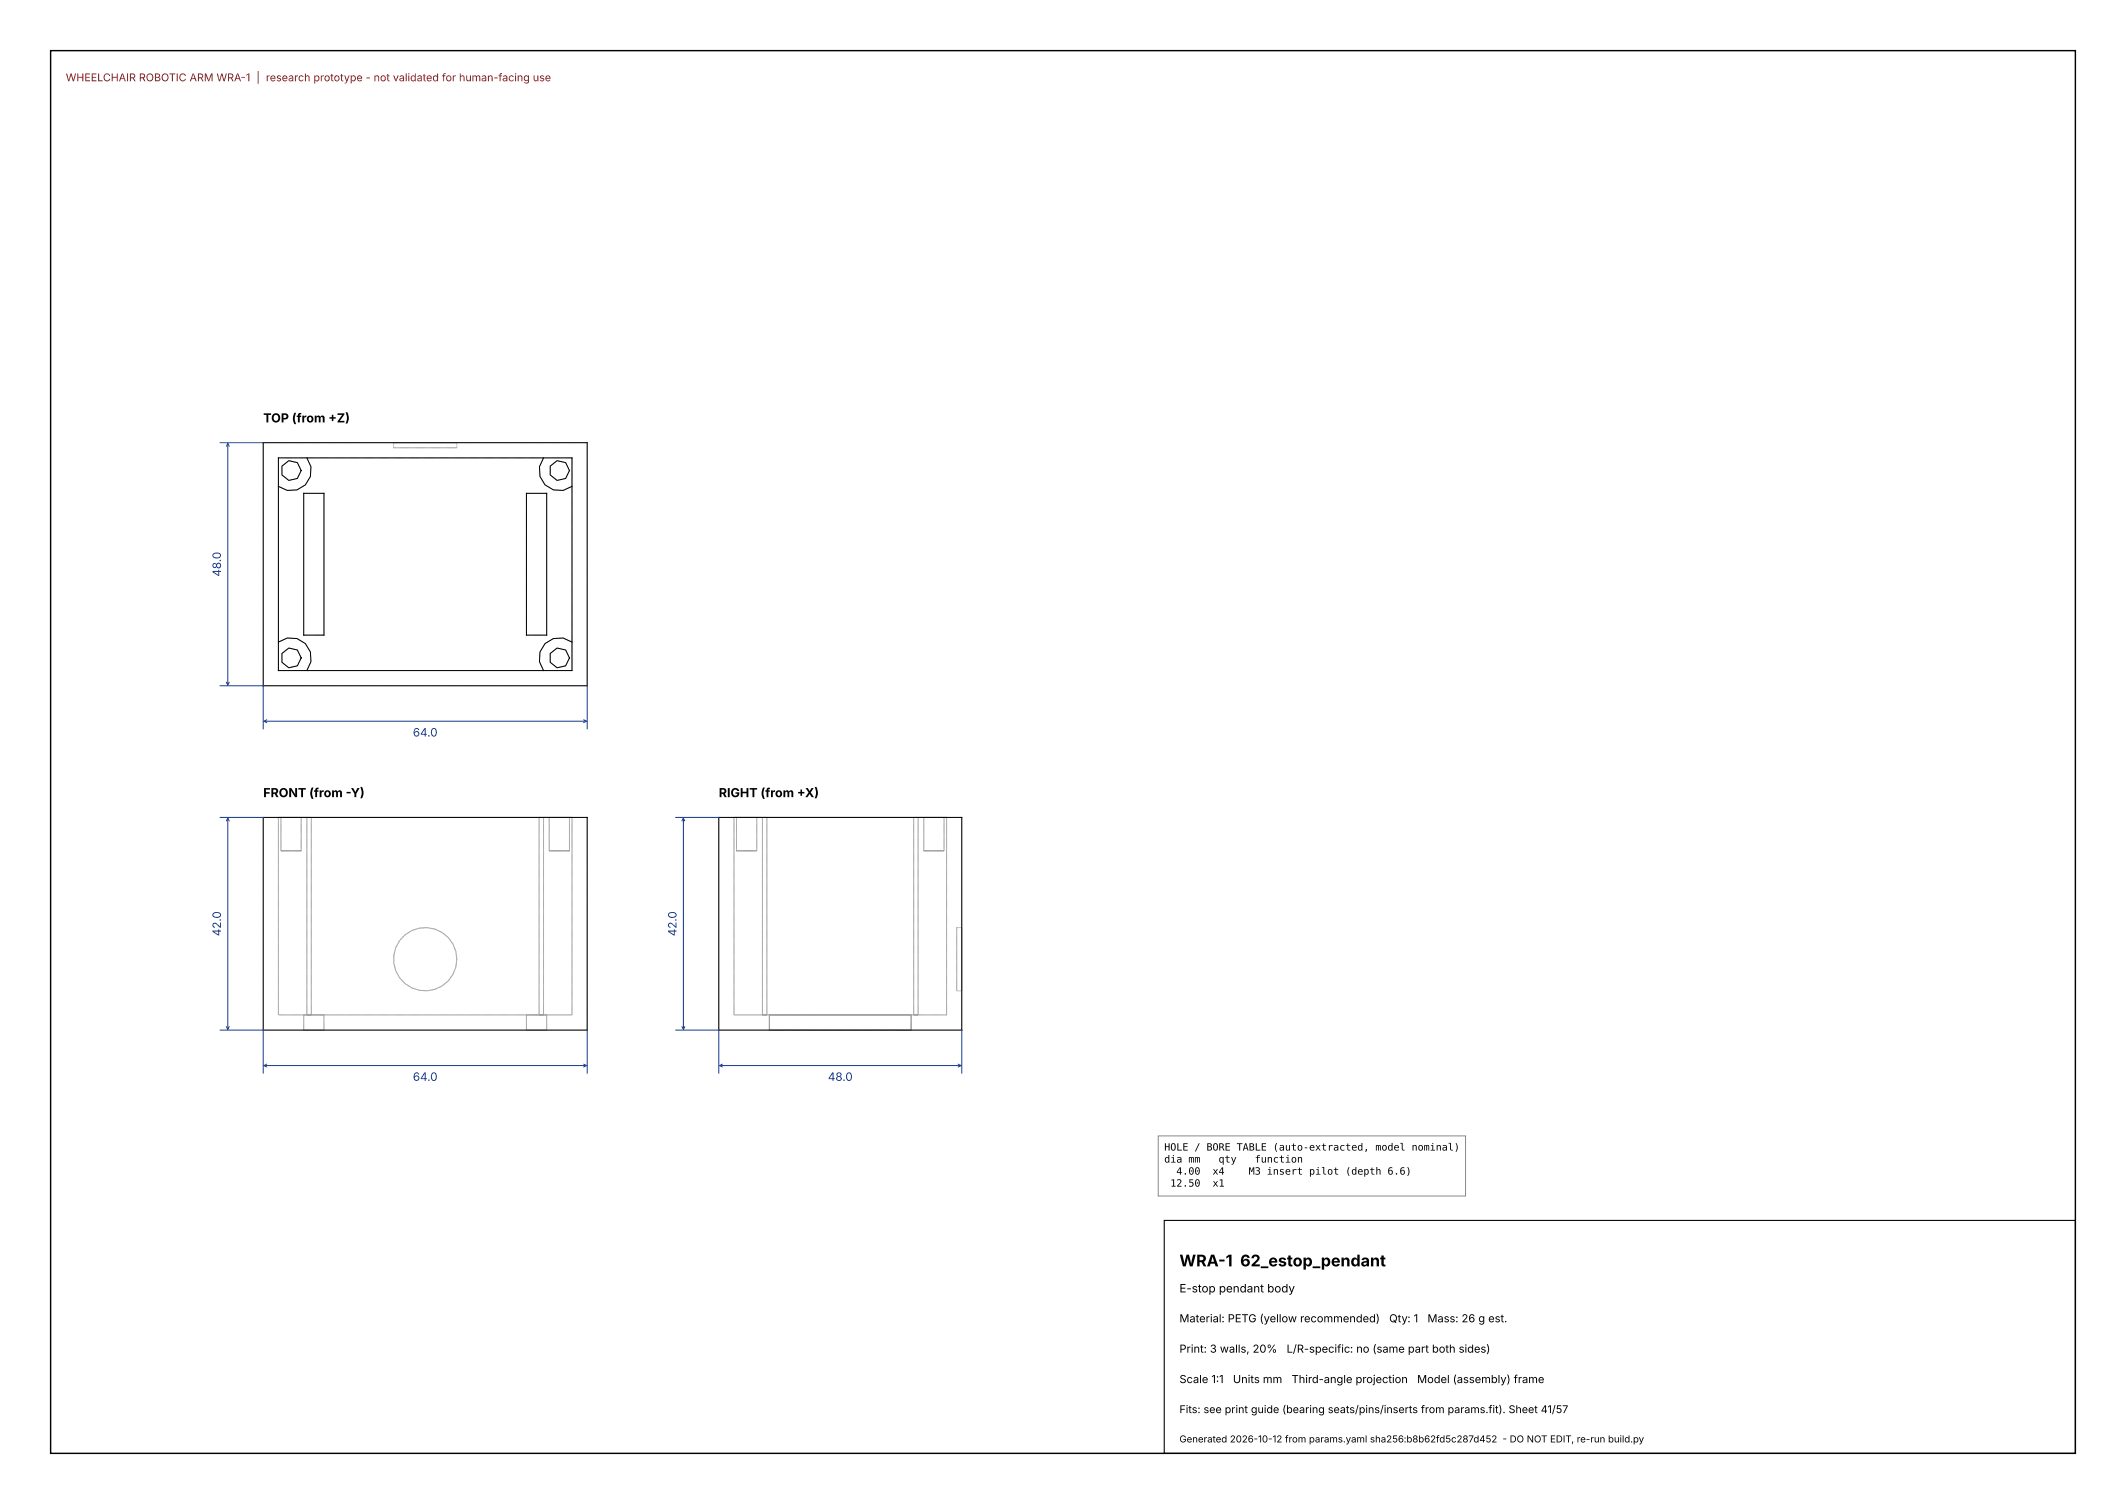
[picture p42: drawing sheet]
<svg xmlns="http://www.w3.org/2000/svg" width="420mm" height="297mm" viewBox="0 0 420 297" stroke-linecap="round" stroke-linejoin="round" font-family="sans-serif">
<defs><g id="words">
<text font-size="3.2" x="233" y="250.1">WRA-1 62_estop_pendant</text>
<g font-size="2.5">
<text x="52" y="83.4">TOP (from +Z)</text>
<text x="52" y="157.4">FRONT (from -Y)</text>
<text x="142" y="157.4">RIGHT (from +X)</text>
</g>
<g font-size="2.3" fill="#1a3b8a">
<text x="43.6" y="113.9" transform="rotate(-90 43.6 113.9)">48.0</text>
<text x="81.6" y="145.4">64.0</text>
<text x="43.6" y="184.9" transform="rotate(-90 43.6 184.9)">42.0</text>
<text x="133.6" y="184.9" transform="rotate(-90 133.6 184.9)">42.0</text>
<text x="81.6" y="213.4">64.0</text>
<text x="163.6" y="213.4">48.0</text>
</g>
<text font-size="2.3" x="233" y="255.2">E-stop pendant body</text>
<g font-size="2.2">
<text x="233" y="261.1">Material: PETG (yellow recommended)</text>
<text x="274.4" y="261.1">Qty: 1</text>
<text x="282" y="261.1">Mass: 26 g est.</text>
<text x="233" y="267.1">Print: 3 walls, 20%</text>
<text x="254.2" y="267.1">L/R-specific: no (same part both sides)</text>
<text x="233" y="273.1">Scale 1:1</text>
<text x="243.6" y="273.1">Units mm</text>
<text x="255.2" y="273.1">Third-angle projection</text>
<text x="280" y="273.1">Model (assembly) frame</text>
</g>
<text font-size="2.1" fill="#a01010" x="13" y="16.1">WHEELCHAIR ROBOTIC ARM WRA-1 | research prototype - not validated for human-facing use</text>
<text font-size="2.1" x="233" y="279.1">Fits: see print guide (bearing seats/pins/inserts from params.fit). Sheet 41/57</text>
<g font-size="2">
<text x="230" y="227.2">HOLE / BORE TABLE (auto-extracted, model nominal)</text>
<text x="230" y="229.6">dia mm</text>
<text x="232.4" y="232">4.00</text>
<text x="239.5" y="232">x4</text>
<text x="240.7" y="229.6">qty</text>
<text x="246.7" y="232">M3 insert pilot (depth 6.6)</text>
<text x="247.9" y="229.6">function</text>
<text x="231.2" y="234.3">12.50</text>
<text x="239.5" y="234.3">x1</text>
</g>
<text font-size="1.9" x="233" y="284.8">Generated 2026-10-12 from params.yaml sha256:b8b62fd5c287d452 - DO NOT EDIT, re-run build.py</text>
</g></defs>
<path d="M10 10h400v277h-400z" fill="none" stroke="#000" stroke-width=".28"/>
<path d="M230 241h180v46h-180z" fill="none" stroke="#000" stroke-width=".21"/>
<g fill="none" stroke="#9a9a9a" stroke-width=".2">
<path d="M52 87.4h64v48h-64zM55 90.4h58v42h-58zM55.7 92.1l1.4-1.1 1.6 .4 .8 1.5-.8 1.6-1.6 .4-1.4-1.1zM60 97.4h4v28h-4zM60.6 90.4a4 4 0 0 1-.3 5.3 4 4 0 0 1-5.3 .3M77.8 87.4h12.4v1h-12.4zM104 97.4h4v28h-4zM107.4 90.4a4 4 0 0 0 .3 5.3 4 4 0 0 0 5.3 .3M108.7 92.1l1.4-1.1 1.6 .4 .8 1.5-.8 1.6-1.6 .4-1.4-1.1zM55 126.8a4 4 0 0 1 5.3 .3 4 4 0 0 1 .3 5.3M55.7 129.1l1.4-1.1 1.6 .4 .8 1.5-.8 1.6-1.6 .4-1.4-1.1zM108.7 129.1l1.4-1.1 1.6 .4 .8 1.5-.8 1.6-1.6 .4-1.4-1.1z"/>
<path d="M113 126.8a4 4 0 0 0-5.3 .3 4 4 0 0 0-.3 5.3M52 161.4h64v42h-64zM55 161.4v39h6.5M55.5 161.4h4v6.6h-4zM60.6 161.4h.9M60.6 161.4h-5.6h6.5M60.6 161.4v39h.9M61.5 161.4v39M106.5 161.4h6.5h-5.6M106.5 161.4h.9M106.5 161.4v39M107.4 161.4v39h-.9"/>
<path d="M108.5 161.4h4v6.6h-4zM113 161.4v39h-6.5M142 161.4h48v42h-48zM145 161.4v39h6.5M145.5 161.4h4M145.5 168h4M145.5 161.4v6.6M149.5 161.4v6.6M150.6 161.4h-5.6h6.5M150.6 161.4h.9M150.6 161.4v39M151.5 161.4v39"/>
<path d="M180.5 161.4h6.5h-5.6M180.5 161.4h.9M180.5 161.4v39M181.4 161.4v39M182.5 161.4h4M182.5 168h4M182.5 161.4v6.6M186.5 161.4v6.6M187 161.4v39h-6.5M189 183.2v12.5M189 195.7h1M189 183.2h1"/>
<path d="M190 183.2v12.5M60 203.4v-3h48v3M64 200.4v3M104 200.4v3M150.6 200.4h.9M150.6 200.4h30.8M152 200.4v3M180 200.4v3M180.5 200.4h.9"/>
<circle cx="84" cy="189.4" r="6.3"/>
</g>
<g fill="none" stroke="#000" stroke-width=".2">
<path d="M52 87.4h64v48h-64zM55 90.4h58v42h-58zM55.7 92.1l1.4-1.1 1.6 .4 .8 1.5-.8 1.6-1.6 .4-1.4-1.1zM60 97.4h4v28h-4zM60.6 90.4a4 4 0 0 1-.3 5.3 4 4 0 0 1-5.3 .3M104 97.4h4v28h-4zM107.4 90.4a4 4 0 0 0 .3 5.3 4 4 0 0 0 5.3 .3M108.7 92.1l1.4-1.1 1.6 .4 .8 1.5-.8 1.6-1.6 .4-1.4-1.1zM55 126.8a4 4 0 0 1 5.3 .3 4 4 0 0 1 .3 5.3M55.7 129.1l1.4-1.1 1.6 .4 .8 1.5-.8 1.6-1.6 .4-1.4-1.1zM108.7 129.1l1.4-1.1 1.6 .4 .8 1.5-.8 1.6-1.6 .4-1.4-1.1zM113 126.8a4 4 0 0 0-5.3 .3 4 4 0 0 0-.3 5.3"/>
<path d="M52 161.4h64v42h-64zM142 161.4h48v42h-48z"/>
</g>
<g fill="none" stroke="#1a3b8a" stroke-width=".2">
<path d="M43.5 87.4h8.5M44.7 88.1l.3-.5 .3 .5M45 87.6v47.7M43.5 135.4h8.5v8.5M44.7 134.7l.3 .6 .3-.6M116 135.4v8.5M52.1 142.4h63.8M52.7 142.1l-.6 .3 .6 .3M115.3 142.1l.6 .3-.6 .3M43.5 161.4h8.5M44.7 162.1l.3-.5 .3 .5M45 161.6v41.7"/>
<path d="M133.5 161.4h8.5M134.7 162.1l.3-.5 .3 .5M135 161.6v41.7M43.5 203.4h8.5v8.5M44.7 202.7l.3 .6 .3-.6M52.1 210.4h63.8M52.7 210.1l-.6 .3 .6 .3M115.3 210.1l.6 .3-.6 .3M116 203.4v8.5M133.5 203.4h8.5v8.5M134.7 202.7l.3 .6 .3-.6M142.1 210.4h47.8"/>
<path d="M142.7 210.1l-.6 .3 .6 .3M189.3 210.1l.6 .3-.6 .3M190 203.4v8.5"/>
</g>
<path d="M228.8 224.3h60.7v11.9h-60.7z" fill="#fff" stroke="#888" stroke-width=".2"/>
<use href="#words"/>
</svg>
